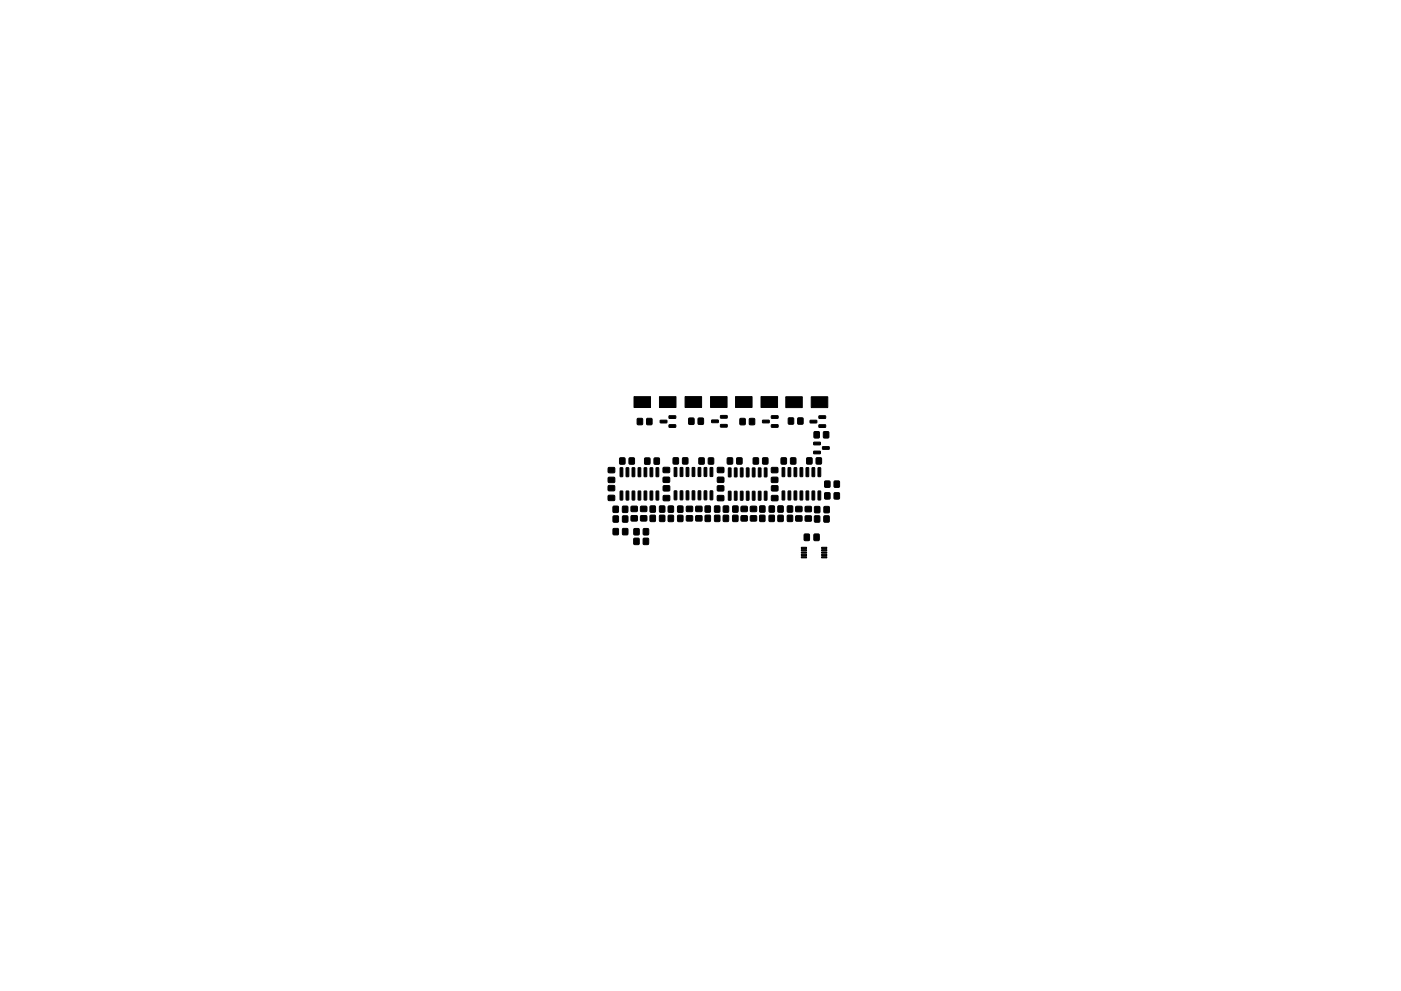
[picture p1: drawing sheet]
<svg xmlns="http://www.w3.org/2000/svg" width="297mm" height="210mm" viewBox="0 0 297 210" stroke-linecap="round" stroke-linejoin="round" font-family="sans-serif">
<g fill="#000" stroke="#000" stroke-width=".21">
<path d="M131.5 99.3h.5v1.8h-.5zM131.4 97.2h1.1v1.2h-1.1zM132.8 99.3h.5l-.1 1.8h-.5zM134 99.3h.6l-.1 1.8h-.5zM133.4 97.2h1.1v1.2h-1.1zM135.1 88.8h1.1v1.3h-1.1zM135.3 99.3h.6l-.1 1.8h-.5zM136.7 97.2h1.1v1.3h-1.1zM136.6 99.3h.5l-.1 1.8h-.4zM137.1 88.8h1.1v1.3h-1.1zM134.4 84.2h3.5v2.3h-3.5zM137.9 99.3h.5l-.1 1.8h-.5z"/>
<path d="M138.7 97.2h1.1v1.3h-1.1zM139.1 99.3h.6l-.1 1.8h-.5zM140 89.2l1.3-.1 .1 .5-1.4 .1zM141.9 90.1h1.3l.1 .5-1.4 .1zM141.9 88.2h1.3l.1 .5-1.4 .1zM139.8 84.2h3.5v2.3h-3.5zM143 99.2l.5 .1-.1 1.8-.5-.1zM142.8 97.2h1v1.2h-1zM144.2 99.2l.6 .1-.1 1.8-.5-.1zM144.8 97.2h1v1.2h-1zM145.5 99.2l.5 .1v1.8l-.5-.1zM146.1 88.7h1v1.3h-1z"/>
<path d="M146.8 99.2l.5 .1-.1 1.8-.5-.1zM148.1 88.7h1v1.3h-1zM148.2 97.2h1.1v1.2h-1.1zM148 99.2l.6 .1-.1 1.8-.5-.1zM145.2 84.1h3.6v2.3h-3.6zM149.3 99.2l.6 .1-.1 1.8-.5-.1zM150.2 97.2h1.1v1.2h-1.1zM150.6 99.2l.5 .1-.1 1.8-.4-.1zM150.9 89.1h1.3l.1 .5-1.4 .1zM150.6 84.1h3.6v2.3h-3.6zM152.8 90.1l1.3-.1 .1 .5-1.4 .1zM152.8 88.2l1.3-.1 .1 .5-1.4 .1z"/>
<path d="M154.5 99.3h.5l-.1 1.9-.5-.1zM154.2 97.2h1.1v1.2h-1.1zM155.7 99.3h.6l-.1 1.9-.5-.1zM156.9 88.8h1.1v1.3h-1.1zM156.2 97.2h1.1v1.2h-1.1zM157 99.3h.5v1.9l-.5-.1zM158.3 99.3h.5l-.1 1.9-.5-.1zM158.9 88.8h1.1v1.3h-1.1zM155.9 84.1h3.6v2.3h-3.6zM159.7 97.2h1.1v1.2h-1.1zM159.5 99.3h.6l-.1 1.9-.5-.1zM160.8 99.3h.5v1.9l-.5-.1z"/>
<path d="M161.7 97.2h1.1v1.2h-1.1zM162.1 99.3h.5l-.1 1.9-.5-.1zM161.7 89.2l1.3-.1 .1 .5-1.4 .1zM161.3 84.1h3.6v2.3h-3.6zM163.6 90.1h1.3l.1 .5-1.4 .1zM163.6 88.2h1.3l.1 .5-1.4 .1zM165.8 99.2l.6 .1-.1 1.8h-.5zM165.6 97.2h1.1v1.2h-1.1zM167.2 88.7h1v1.3h-1zM167.1 99.2l.6 .1-.1 1.8h-.5zM167.6 97.2h1.1v1.2h-1.1zM168.4 99.2l.5 .1-.1 1.8h-.4z"/>
<path d="M169.2 88.7h1v1.3h-1zM169.7 99.2l.5 .1-.1 1.8h-.5zM166.6 84.2h3.5v2.3h-3.5zM171.1 97.2h1v1.2h-1zM170.9 99.2l.6 .1-.1 1.8h-.5zM172.5 93.8h1.4l.1 .5-1.4 .1zM172.5 95.7h1.4l.1 .5-1.4 .1zM172.2 99.2l.5 .1v1.8h-.5zM173.1 97.2h1v1.2h-1zM171.8 89.2h1.3l.1 .5h-1.4zM172.6 91.6h1.1v1.3h-1.1zM173.5 99.2l.5 .1-.1 1.8h-.5z"/>
<path d="M174.4 94.8h1.3l.1 .5h-1.3zM173.6 90.1h1.4l.1 .5-1.4 .1zM173.6 88.2h1.4l.1 .5-1.4 .1zM172 84.2h3.5v2.3h-3.5zM174.6 91.6h1.1v1.3h-1.1zM129 105.1h1.3v1.1h-1.3zM129 103.1h1.3v1h-1.3zM129 101.3h1.3v1h-1.3zM129 99.2h1.3v1.1h-1.3zM130 109.5h1.1v1.2h-1.1zM130 107.4h1.1v1.3h-1.1zM130 112.2h1.1v1.2h-1.1z"/>
<path d="M131.5 104.2l.5 .1v1.8l-.5-.1zM132 109.5h1.1v1.2h-1.1zM132 107.4h1.1v1.3h-1.1zM132 112.2h1.1v1.2h-1.1zM132.8 104.2l.5 .1-.1 1.8-.5-.1zM134 104.2l.6 .1-.1 1.8-.5-.1zM133.8 107.4h1.3v1.1h-1.3zM133.8 109.4h1.3v1.1h-1.3zM134.4 114.2h1.1v1.3h-1.1zM134.4 112.2h1.1v1.2h-1.1zM135.3 104.2l.6 .1-.1 1.8-.5-.1zM135.8 107.4h1.3v1.1h-1.3z"/>
<path d="M135.8 109.4h1.3v1.1h-1.3zM136.6 104.2l.5 .1-.1 1.8-.4-.1zM136.4 114.2h1.1v1.3h-1.1zM136.4 112.2h1.1v1.2h-1.1zM137.9 107.4h1v1.2h-1zM137.9 104.2l.5 .1-.1 1.8-.5-.1zM137.9 109.4h1v1.2h-1zM139.1 104.2l.6 .1-.1 1.8-.5-.1zM139.9 107.4h1v1.2h-1zM140.6 101.3h1.3v1h-1.3zM140.6 99.2h1.3v1h-1.3zM140.6 105.2h1.4v1h-1.4z"/>
<path d="M140.6 103.1h1.4v1h-1.4zM139.9 109.4h1v1.2h-1zM141.7 109.4h1.1v1.2h-1.1zM141.7 107.4h1.1v1.2h-1.1zM143 104.2h.5l-.1 1.9-.5-.1zM143.7 109.4h1.1v1.2h-1.1zM144.2 104.2h.6l-.1 1.9-.5-.1zM143.7 107.4h1.1v1.2h-1.1zM145.5 104.2h.5v1.9l-.5-.1zM145.6 107.4h1.2v1.1h-1.2zM145.6 109.4h1.2v1.1h-1.2zM146.8 104.2h.5l-.1 1.9-.5-.1z"/>
<path d="M148 104.2h.6l-.1 1.9-.5-.1zM147.5 107.4h1.3v1.1h-1.3zM147.5 109.4h1.3v1.1h-1.3zM149.5 107.4h1.1v1.2h-1.1zM149.3 104.2h.6l-.1 1.9-.5-.1zM149.5 109.4h1.1v1.2h-1.1zM150.6 104.2h.5l-.1 1.9-.4-.1zM151.5 107.4h1.1v1.2h-1.1zM152.1 105.2h1.3v1h-1.3zM152.1 103.1h1.3v1h-1.3zM152.1 101.3h1.3v1h-1.3zM152.1 99.2h1.3v1h-1.3z"/>
<path d="M151.5 109.4h1.1v1.2h-1.1zM153.4 109.4h1v1.2h-1zM153.4 107.4h1v1.2h-1zM154.5 104.2l.5 .1-.1 1.8h-.5zM155.4 109.4h1v1.2h-1zM155.7 104.2l.6 .1-.1 1.8h-.5zM155.4 107.4h1v1.2h-1zM157 104.2l.5 .1v1.8h-.5zM157.2 107.5h1.2v1h-1.2zM157.2 109.5h1.2v1h-1.2zM158.3 104.2l.5 .1-.1 1.8h-.5zM159.5 104.2l.6 .1-.1 1.8h-.5z"/>
<path d="M159.1 107.5h1.3v1h-1.3zM159.1 109.5h1.3v1h-1.3zM161.1 107.4h1.1v1.2h-1.1zM160.8 104.2l.5 .1v1.8h-.5zM161.1 109.4h1v1.2h-1zM162.1 104.2l.5 .1-.1 1.8h-.5zM163.1 107.4h1.1v1.2h-1.1zM163.6 101.3h1.3v1h-1.3zM163.6 99.2h1.3v1.1h-1.3zM163.6 105.2h1.3v1h-1.3zM163.6 103.1h1.3v1h-1.3zM163.1 109.4h1v1.2h-1z"/>
<path d="M165 109.4h1v1.2h-1zM165 107.4h1v1.2h-1zM165.8 104.2h.6l-.1 1.9-.5-.1zM167 109.4h1v1.2h-1zM167.1 104.2h.6l-.1 1.9-.5-.1zM167 107.4h1v1.2h-1zM168.4 104.2h.5l-.1 1.9-.4-.1zM168.7 107.5h1.3v1h-1.3zM168.7 109.5h1.3v1h-1.3zM169.9 116.1h1.1v.3h-1.1zM169.9 116.6h1.1v.3h-1.1zM169.9 117.1h1.1v.3h-1.1z"/>
<path d="M169.9 117.6h1.1v.3h-1.1zM169.9 118.1h1.1v.3h-1.1zM169.7 104.2h.5l-.1 1.9-.5-.1zM170.5 113.3h1.1v1.4h-1.1zM170.9 104.2h.6l-.1 1.9-.5-.1zM170.7 107.5h1.3v1h-1.3zM170.7 109.5h1.3v1h-1.3zM172.6 113.3h1v1.4h-1zM172.2 104.2h.5v1.9l-.5-.1zM172.7 109.5h1.1v1.2h-1.1zM172.7 107.5h1.1v1.3h-1.1zM173.5 104.2h.5l-.1 1.9-.5-.1z"/>
<path d="M174.2 118.1h1.1v.3h-1.1zM174.2 117.6h1.1v.3h-1.1zM174.2 117.1h1.1v.3h-1.1zM174.2 116.6h1.1v.3h-1.1zM174.2 116.1h1.1v.3h-1.1zM174.7 109.5h1.1v1.2h-1.1zM174.7 107.5h1.1v1.3h-1.1zM174.9 102.1h1v1.2h-1zM174.9 104.6h1v1.2h-1zM176.9 102.1h1v1.2h-1zM176.9 104.6h1v1.2h-1z"/>
</g>
</svg>
